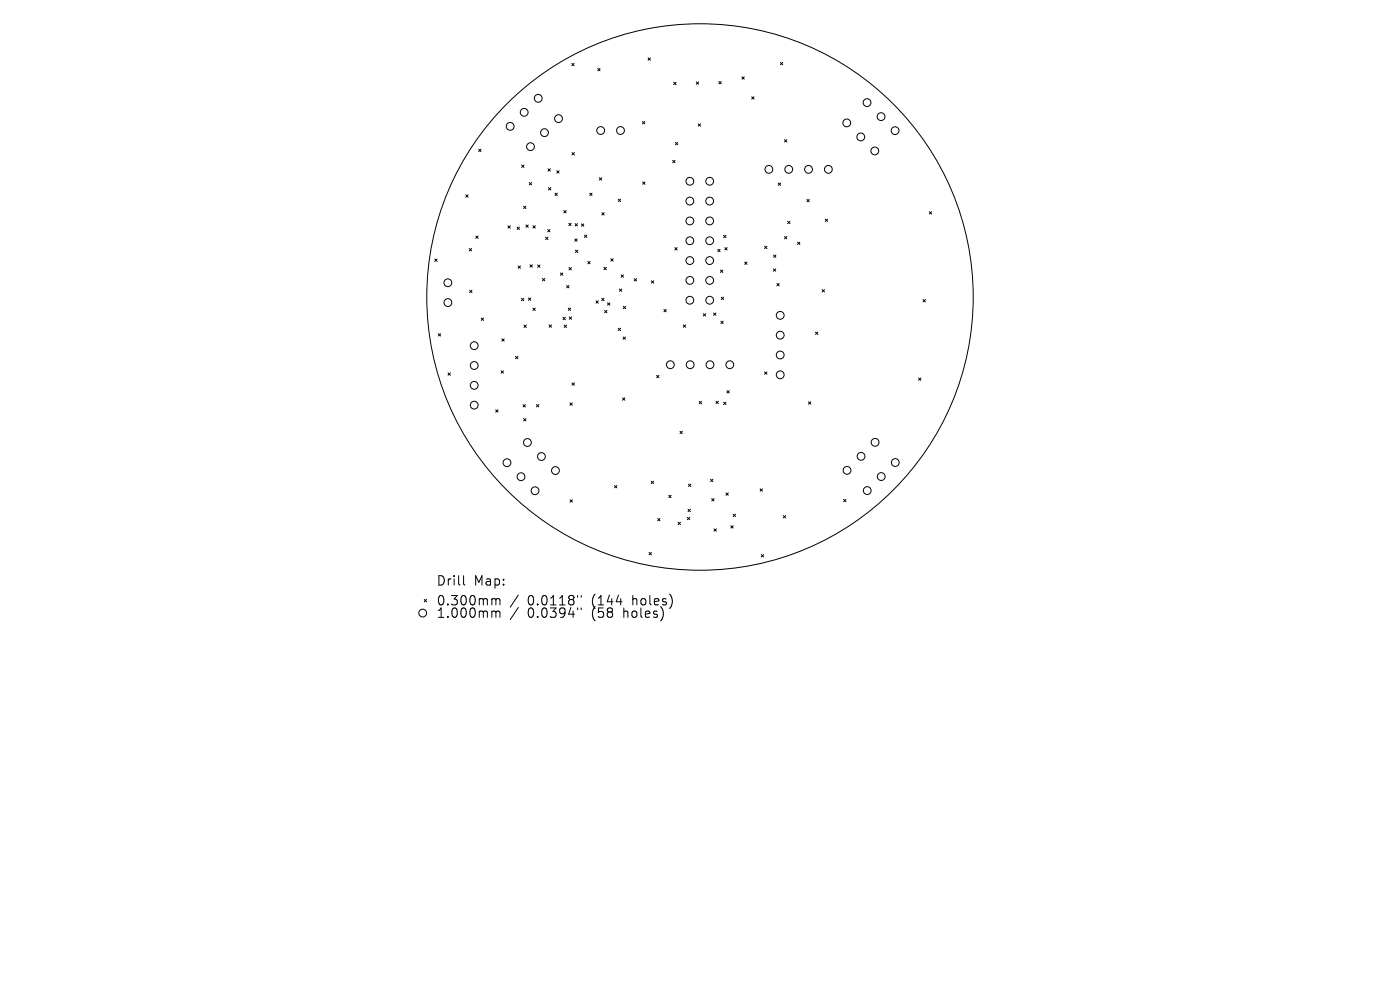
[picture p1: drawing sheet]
<svg xmlns="http://www.w3.org/2000/svg" width="297mm" height="210mm" viewBox="0 0 297 210" stroke-linecap="round" stroke-linejoin="round" font-family="sans-serif">
<defs><g id="words">
<g font-size="2.8">
<text x="92.5" y="124.5">Drill</text>
<text x="100.5" y="124.5">Map:</text>
<text x="92.5" y="128.7">0.300mm</text>
<text x="92.5" y="131.3">1.000mm</text>
<text x="111.9" y="128.7">0.0118&quot;</text>
<text x="111.9" y="131.3">0.0394&quot;</text>
<text x="125.7" y="128.7">(144</text>
<text x="125.7" y="131.3">(58</text>
<text x="132.5" y="131.3">holes)</text>
<text x="134.4" y="128.7">holes)</text>
</g>
</g></defs>
<g fill="none" stroke="#000" stroke-width=".21">
<path d="M121.3 13.4l.5 .5M121.8 13.4l-.5 .5M126.8 14.5l.5 .5M127.3 14.5l-.5 .5M137.5 12.3l.5 .5M138 12.3l-.5 .5M142.9 17.5l.5 .5M143.4 17.5l-.5 .5M147.7 17.4l.5 .5M148.2 17.4l-.5 .5M152.5 17.3l.5 .5M153 17.3l-.5 .5"/>
<path d="M157.4 16.3l.5 .5M157.9 16.3l-.5 .5M165.6 13.2l.5 .5M166.1 13.2l-.5 .5M101.6 31.7l.4 .5M102 31.7l-.4 .5M110.7 35l.5 .5M111.2 35l-.5 .5M112.3 38.7l.5 .5M112.8 38.7l-.5 .5M116.3 35.8l.5 .5M116.4 39.8l.5 .5"/>
<path d="M116.8 35.8l-.5 .5M116.9 39.8l-.5 .5M118.1 36.2l.5 .5M118.6 36.2l-.5 .5M121.4 32.4l.5 .5M121.9 32.4l-.5 .5M127.2 37.7l.5 .5M127.7 37.7l-.5 .5M136.3 25.8l.5 .5M136.3 38.6l.5 .5M136.8 25.8l-.5 .5M136.8 38.6l-.5 .5"/>
<path d="M142.7 34l.5 .5M143.2 34l-.5 .5M143.3 30.2l.5 .5M143.8 30.2l-.5 .5M148.1 26.3l.5 .5M148.6 26.3l-.5 .5M159.5 20.5l.5 .5M160 20.5l-.5 .5M165.1 38.8l.5 .5M165.6 38.8l-.5 .5M166.4 29.6l.5 .5M166.9 29.6l-.5 .5"/>
<path d="M92.2 55l.5 .5M92.7 55l-.5 .5M98.8 41.3l.5 .5M99.3 41.3l-.5 .5M99.5 52.7l.5 .5M100 52.7l-.5 .5M100.9 50.1l.5 .5M101.4 50.1l-.5 .5M107.8 47.9l.5 .5M108.3 47.9l-.5 .5M109.7 48.2l.5 .5M109.9 56.4l.5 .5"/>
<path d="M110.2 48.2l-.5 .5M110.4 56.4l-.5 .5M111.1 43.7l.5 .5M111.6 43.7l-.5 .5M111.6 47.7l.5 .5M112.1 47.7l-.5 .5M112.4 56.2l.5 .5M112.9 56.2l-.5 .5M113.1 47.9l.5 .5M113.6 47.9l-.5 .5M114.1 56.2l.5 .5M114.6 56.2l-.5 .5"/>
<path d="M115.1 59.1l.5 .5M115.6 59.1l-.5 .5M115.7 50.3l.5 .5M116.2 48.7l.5 .5M116.2 50.3l-.5 .5M116.7 48.7l-.5 .5M117.7 41l.5 .5M118.2 41l-.5 .5M118.9 57.9l.5 .5M119.4 57.9l-.5 .5M119.6 44.7l.5 .5M120.1 44.7l-.5 .5"/>
<path d="M120.7 47.4l.5 .5M120.7 56.8l.5 .4M121.2 47.4l-.5 .5M121.2 56.8l-.5 .4M121.9 50.7l.5 .5M122 47.4l.5 .5M122.1 53.1l.5 .5M122.4 50.7l-.5 .5M122.5 47.4l-.5 .5M122.6 53.1l-.5 .5M123.4 47.5l.4 .5M123.8 47.5l-.4 .5"/>
<path d="M124 49.9l.5 .5M124.5 49.9l-.5 .5M124.7 55.5l.5 .5M125.1 41l.5 .5M125.2 55.5l-.5 .5M125.6 41l-.5 .5M127.7 45.1l.5 .5M128.1 56.7l.5 .5M128.2 45.1l-.5 .5M128.6 56.7l-.5 .5M129.6 54.9l.5 .5M130.1 54.9l-.5 .5"/>
<path d="M131.2 42.3l.5 .4M131.7 42.3l-.5 .4M131.8 58.3l.5 .5M132.3 58.3l-.5 .5M134.5 59.1l.5 .5M135 59.1l-.5 .5M138.2 59.6l.5 .5M138.7 59.6l-.5 .5M143.2 52.5l.5 .5M143.7 52.5l-.5 .5M152.3 52.9l.5 .5M152.8 52.9l-.5 .5"/>
<path d="M152.8 57.3l.5 .5M153.3 57.3l-.5 .5M153.5 49.9l.5 .5M153.8 52.5l.5 .5M154 49.9l-.5 .5M154.3 52.5l-.5 .5M158 55.6l.5 .5M158.5 55.6l-.5 .5M162.2 52.2l.5 .5M162.7 52.2l-.5 .5M164.1 57l.5 .5M164.1 54.1l.5 .5"/>
<path d="M164.6 57l-.5 .5M164.6 54.1l-.5 .5M166.4 50.2l.5 .5M166.9 50.2l-.5 .5M167.1 46.9l.5 .5M167.6 46.9l-.5 .5M169.2 51.4l.5 .5M169.7 51.4l-.5 .5M171.2 42.3l.5 .5M171.7 42.3l-.5 .5M175.1 46.5l.5 .5M175.6 46.5l-.5 .5"/>
<path d="M197.1 44.9l.5 .5M197.6 44.9l-.5 .5M93 70.8l.5 .5M93.5 70.8l-.5 .5M95.1 79.1l.4 .5M95.5 79.1l-.4 .5M99.6 61.6l.5 .5M100.1 61.6l-.5 .5M102.1 67.5l.5 .5M102.6 67.5l-.5 .5M106.3 78.7l.5 .5M106.5 71.9l.5 .5"/>
<path d="M106.8 78.7l-.5 .5M107 71.9l-.5 .5M109.4 75.6l.5 .5M109.9 75.6l-.5 .5M110.6 63.3l.5 .5M111.1 63.3l-.5 .5M111.2 69l.5 .5M111.7 69l-.5 .5M112.1 63.2l.5 .5M112.6 63.2l-.5 .5M113.1 65.4l.5 .5M113.6 65.4l-.5 .5"/>
<path d="M116.5 68.9l.5 .5M117 68.9l-.5 .5M119.4 67.3l.5 .5M119.7 69l.5 .5M119.9 67.3l-.5 .5M120.2 69l-.5 .5M120.2 60.6l.5 .5M120.6 65.4l.5 .5M120.7 60.6l-.5 .5M120.8 67.2l.5 .5M121.1 65.4l-.5 .5M121.3 67.2l-.5 .5"/>
<path d="M126.4 63.8l.5 .5M126.9 63.8l-.5 .5M127.6 63.3l.5 .5M128.1 63.3l-.5 .5M128.3 65.9l.5 .4M128.8 65.9l-.5 .4M128.9 64.2l.5 .5M129.4 64.2l-.5 .5M131.2 69.6l.5 .5M131.4 61.3l.5 .5M131.7 69.6l-.5 .5M131.9 61.3l-.5 .5"/>
<path d="M132.2 71.5l.5 .5M132.2 65l.5 .5M132.7 71.5l-.5 .5M132.7 65l-.5 .5M139.3 79.6l.5 .5M139.8 79.6l-.5 .5M140.8 65.7l.5 .4M141.3 65.7l-.5 .4M145 68.9l.5 .5M145.5 68.9l-.5 .5M149.2 66.5l.5 .5M149.7 66.5l-.5 .5"/>
<path d="M151.4 66.4l.5 .5M151.9 66.4l-.5 .5M152.9 68.1l.5 .5M153 63.1l.5 .4M153.4 68.1l-.5 .5M153.5 63.1l-.5 .4M162.2 78.9l.5 .5M162.7 78.9l-.5 .5M164.8 60.1l.5 .5M165.3 60.1l-.5 .5M173 70.5l.5 .5M173.5 70.5l-.5 .5"/>
<path d="M174.4 61.4l.5 .5M174.9 61.4l-.5 .5M195.8 63.5l.5 .5M196.3 63.5l-.5 .5M105.2 86.9l.5 .5M105.7 86.9l-.5 .5M111 85.8l.5 .5M111.1 88.8l.5 .5M111.5 85.8l-.5 .5M111.6 88.8l-.5 .5M113.8 85.8l.5 .5M114.3 85.8l-.5 .5"/>
<path d="M120.9 85.5l.5 .5M121.4 81.2l.5 .5M121.4 85.5l-.5 .5M121.9 81.2l-.5 .5M132.1 84.4l.5 .5M132.6 84.4l-.5 .5M144.3 91.5l.5 .5M144.8 91.5l-.5 .5M148.3 85.2l.5 .4M148.8 85.2l-.5 .4M151.9 85.1l.5 .5M152.4 85.1l-.5 .5"/>
<path d="M153.5 85.3l.5 .5M154 85.3l-.5 .5M154.2 82.9l.5 .5M154.7 82.9l-.5 .5M171.5 85.2l.5 .5M172 85.2l-.5 .5M194.9 80.2l.5 .5M195.4 80.2l-.5 .5M120.9 106l.5 .5M121.4 106l-.5 .5M130.4 103l.5 .5M130.9 103l-.5 .5"/>
<path d="M137.7 117.2l.5 .5M138.2 102.1l.4 .5M138.2 117.2l-.5 .5M138.6 102.1l-.4 .5M139.5 110l.5 .5M140 110l-.5 .5M141.9 105.1l.5 .5M142.4 105.1l-.5 .5M143.9 110.8l.5 .5M144.4 110.8l-.5 .5M145.8 109.7l.5 .5M146 108l.5 .5"/>
<path d="M146.1 102.7l.5 .5M146.3 109.7l-.5 .5M146.5 108l-.5 .5M146.6 102.7l-.5 .5M150.7 101.7l.5 .5M151 105.8l.5 .5M151.2 101.7l-.5 .5M151.5 105.8l-.5 .5M151.5 112.2l.5 .5M152 112.2l-.5 .5M154 104.6l.5 .5M154.5 104.6l-.5 .5"/>
<path d="M155 111.5l.5 .5M155.5 111.5l-.5 .5M155.5 109.1l.5 .5M156 109.1l-.5 .5M161.3 103.7l.4 .5M161.5 117.7l.5 .4M161.7 103.7l-.4 .5M162 117.7l-.5 .4M166.2 109.4l.5 .5M166.7 109.4l-.5 .5M179 105.9l.5 .5M179.5 105.9l-.5 .5"/>
<path d="M90 127.2l.5 .5M90.5 127.2l-.5 .5M98.3 122.1v1.7l.3 .3M104.6 127l.5 .1 .1 .2M104.6 129.6h.3l.3 .3M105.2 127.3l.3-.3 .5 .1 .1 1.2M105.2 127.3v1M105.2 129.9v1.1M105.2 129.9l.3-.3 .5 .1 .1 1.3M110 126.2l-1.8 2.6M110 128.9l-1.8 2.5M122.5 126.3v.4"/>
<path d="M122.5 129v.3M123.3 126.3v.4M123.3 129v.3"/>
<circle cx="108.2" cy="26.8" r=".83"/>
<circle cx="111.2" cy="23.8" r=".83"/>
<circle cx="112.5" cy="31.1" r=".83"/>
<circle cx="114.2" cy="20.9" r=".83"/>
<circle cx="115.5" cy="28.1" r=".83"/>
<circle cx="118.5" cy="25.2" r=".83"/>
<circle cx="127.4" cy="27.7" r=".83"/>
<circle cx="131.6" cy="27.7" r=".83"/>
<circle cx="146.3" cy="38.5" r=".83"/>
<circle cx="150.6" cy="38.5" r=".83"/>
<circle cx="163.1" cy="35.9" r=".83"/>
<circle cx="167.3" cy="35.9" r=".83"/>
<circle cx="171.5" cy="35.9" r=".83"/>
<circle cx="175.7" cy="35.9" r=".83"/>
<circle cx="179.6" cy="26.1" r=".83"/>
<circle cx="182.6" cy="29" r=".83"/>
<circle cx="183.9" cy="21.8" r=".83"/>
<circle cx="185.6" cy="32" r=".83"/>
<circle cx="186.9" cy="24.7" r=".83"/>
<circle cx="189.9" cy="27.7" r=".83"/>
<circle cx="95" cy="60" r=".83"/>
<circle cx="146.3" cy="59.5" r=".83"/>
<circle cx="146.3" cy="42.7" r=".83"/>
<circle cx="146.3" cy="55.3" r=".83"/>
<circle cx="146.3" cy="51.1" r=".83"/>
<circle cx="146.3" cy="46.9" r=".83"/>
<circle cx="150.6" cy="59.5" r=".83"/>
<circle cx="150.6" cy="42.7" r=".83"/>
<circle cx="150.6" cy="55.3" r=".83"/>
<circle cx="150.6" cy="51.1" r=".83"/>
<circle cx="150.6" cy="46.9" r=".83"/>
<circle cx="95" cy="64.2" r=".83"/>
<circle cx="100.6" cy="77.5" r=".83"/>
<circle cx="100.6" cy="73.3" r=".83"/>
<circle cx="142.2" cy="77.4" r=".83"/>
<circle cx="146.3" cy="63.7" r=".83"/>
<circle cx="146.4" cy="77.4" r=".83"/>
<circle cx="148.5" cy="63" r="58"/>
<circle cx="150.6" cy="63.7" r=".83"/>
<circle cx="150.6" cy="77.4" r=".83"/>
<circle cx="154.8" cy="77.4" r=".83"/>
<circle cx="165.5" cy="66.9" r=".83"/>
<circle cx="165.5" cy="71.1" r=".83"/>
<circle cx="165.5" cy="75.3" r=".83"/>
<circle cx="165.5" cy="79.5" r=".83"/>
<circle cx="100.6" cy="85.9" r=".83"/>
<circle cx="100.6" cy="81.7" r=".83"/>
<circle cx="107.6" cy="98.2" r=".83"/>
<circle cx="111.9" cy="93.9" r=".83"/>
<circle cx="114.9" cy="96.8" r=".83"/>
<circle cx="117.8" cy="99.8" r=".83"/>
<circle cx="179.7" cy="99.8" r=".83"/>
<circle cx="182.7" cy="96.8" r=".83"/>
<circle cx="185.6" cy="93.8" r=".83"/>
<circle cx="189.9" cy="98.1" r=".83"/>
<circle cx="110.5" cy="101.1" r=".83"/>
<circle cx="113.5" cy="104.1" r=".83"/>
<circle cx="184" cy="104.1" r=".83"/>
<circle cx="187" cy="101.1" r=".83"/>
<circle cx="89.7" cy="130" r=".83"/>
</g>
<use href="#words"/>
</svg>
